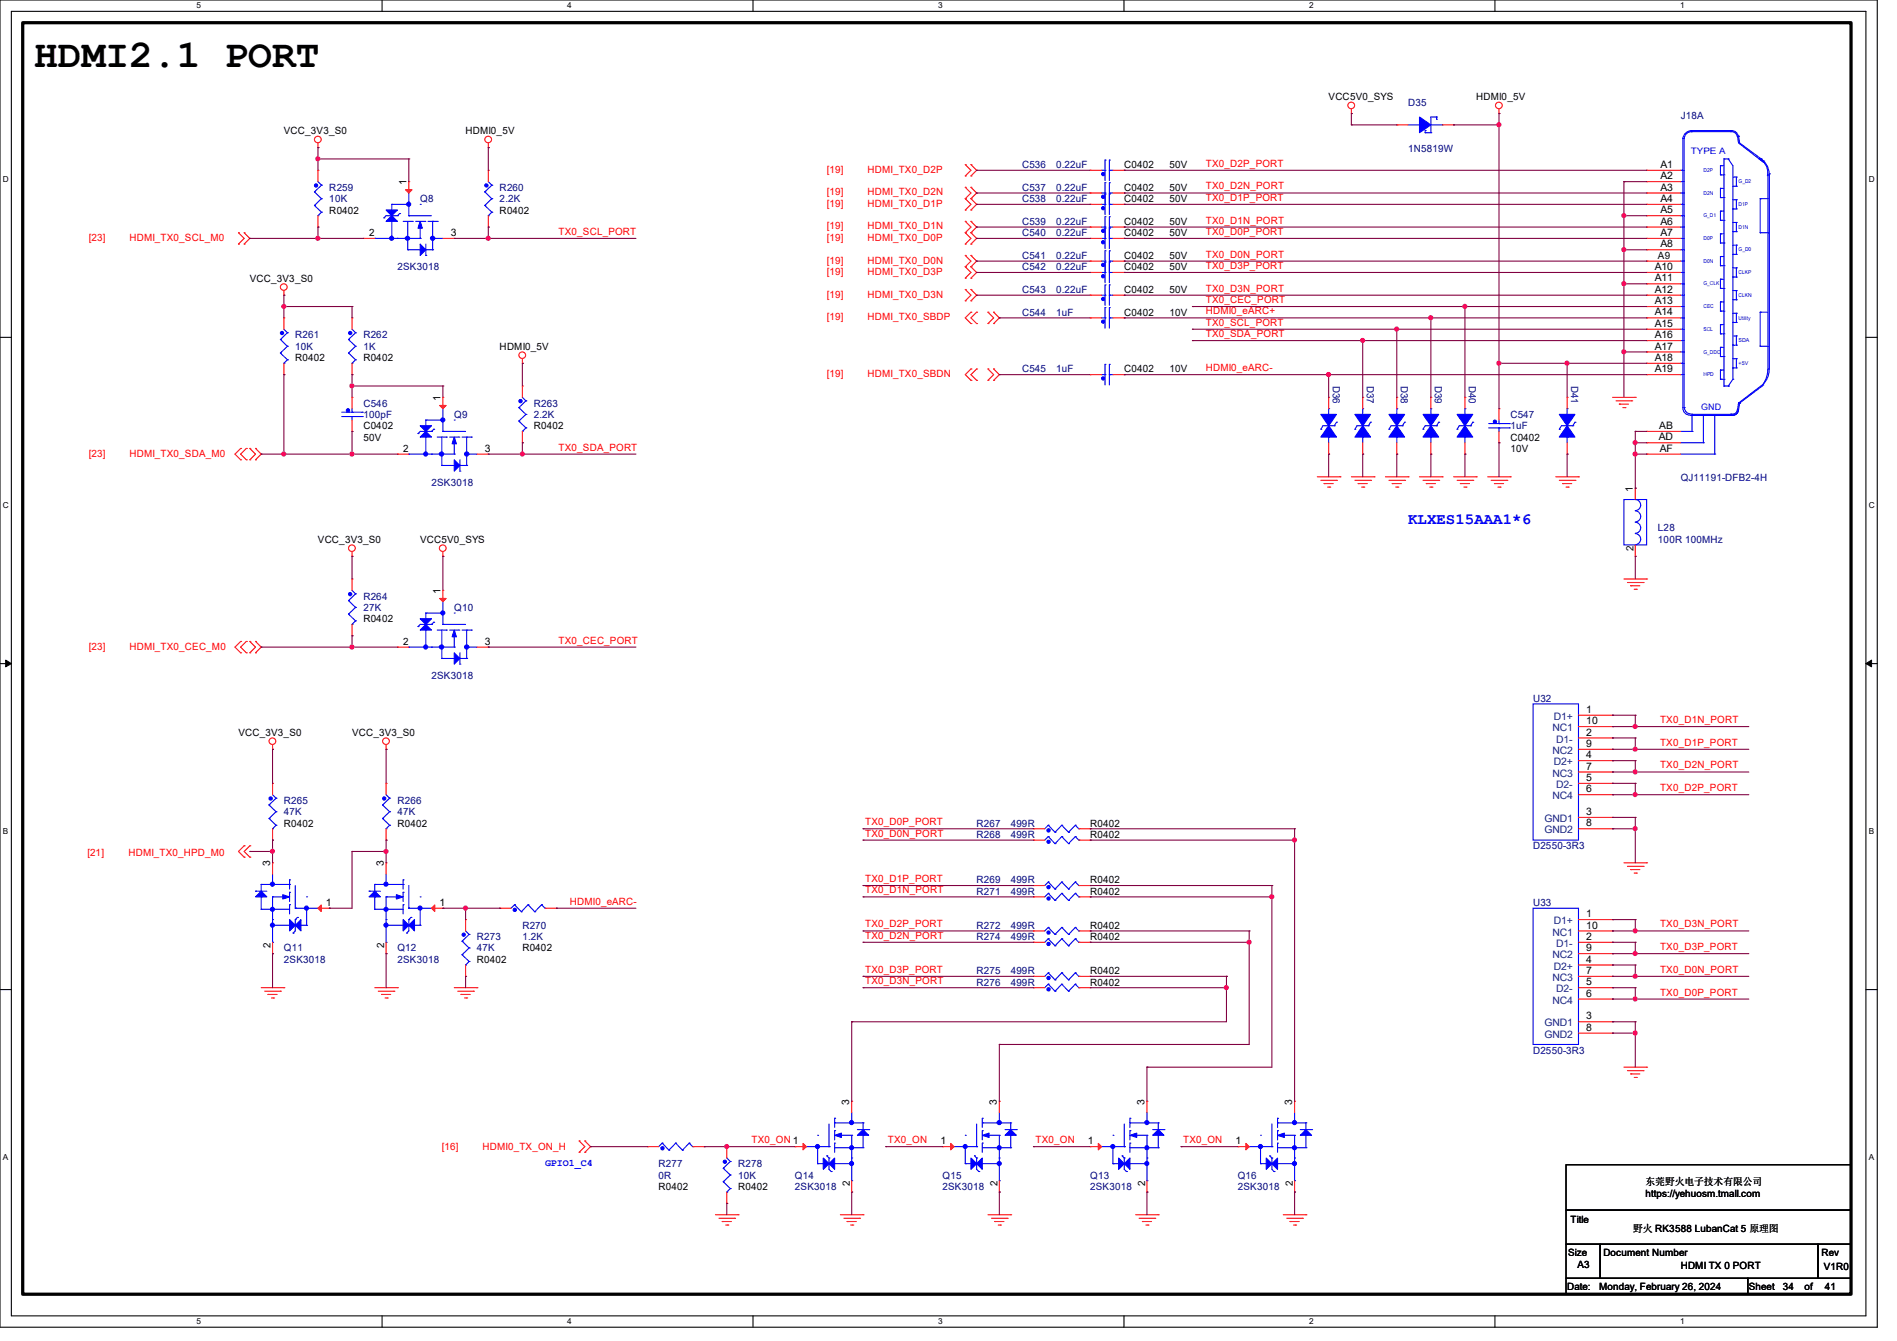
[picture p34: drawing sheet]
<svg xmlns="http://www.w3.org/2000/svg" width="297mm" height="210mm" viewBox="0 0 297 210" stroke-linecap="round" stroke-linejoin="round" font-family="sans-serif">
<defs><g id="words">
<text font-size="6.2" x="5.3" y="10.5">HDMI2.1 PORT</text>
<text font-size="2.5" fill="#00f" x="220.5" y="82">KLXES15AAA1*6</text>
<g font-size="1.6">
<text x="208" y="15.7">VCC5V0_SYS</text>
<text x="231.1" y="15.7">HDMI0_5V</text>
<text x="44.4" y="21">VCC_3V3_S0</text>
<text x="72.9" y="21">HDMI0_5V</text>
<text x="63.6" y="29" transform="rotate(-90 63.6 29)">1</text>
<text x="176" y="26.3">C0402</text>
<text x="176" y="29.9">C0402</text>
<text x="183.1" y="26.3">50V</text>
<text x="183.1" y="29.9">50V</text>
<text x="260" y="26.3">A1</text>
<text x="260" y="28.1">A2</text>
<text x="260" y="29.8">A3</text>
<text x="51.6" y="33.4">R0402</text>
<text x="78.2" y="33.4">R0402</text>
<text x="176" y="35.2">C0402</text>
<text x="176" y="31.7">C0402</text>
<text x="183.1" y="35.2">50V</text>
<text x="183.1" y="31.7">50V</text>
<text x="260" y="31.6">A4</text>
<text x="260" y="33.4">A5</text>
<text x="260" y="35.2">A6</text>
<text x="57.8" y="37">2</text>
<text x="70.6" y="37">3</text>
<text x="176" y="37">C0402</text>
<text x="176" y="40.6">C0402</text>
<text x="183.1" y="37">50V</text>
<text x="183.1" y="40.6">50V</text>
<text x="259.6" y="40.6">A9</text>
<text x="260" y="37">A7</text>
<text x="260" y="38.7">A8</text>
<text x="39.1" y="44.1">VCC_3V3_S0</text>
<text x="176" y="45.9">C0402</text>
<text x="176" y="42.3">C0402</text>
<text x="183.1" y="45.9">50V</text>
<text x="183.1" y="42.3">50V</text>
<text x="259.1" y="42.3">A10</text>
<text x="259.1" y="44.1">A11</text>
<text x="259.1" y="45.8">A12</text>
<text x="259.1" y="47.6">A13</text>
<text x="176" y="49.4">C0402</text>
<text x="183.1" y="49.4">10V</text>
<text x="259.1" y="49.4">A14</text>
<text x="259.1" y="51.2">A15</text>
<text x="259.1" y="53">A16</text>
<text x="46.2" y="56.6">R0402</text>
<text x="56.9" y="56.6">R0402</text>
<text x="78.2" y="54.8">HDMI0_5V</text>
<text x="176" y="58.3">C0402</text>
<text x="183.1" y="58.3">10V</text>
<text x="259.1" y="54.7">A17</text>
<text x="259.1" y="56.5">A18</text>
<text x="259.1" y="58.3">A19</text>
<text x="69" y="62.8" transform="rotate(-90 69 62.8)">1</text>
<text x="56.9" y="67.2">C0402</text>
<text x="56.9" y="69">50V</text>
<text x="63.1" y="70.8">2</text>
<text x="75.9" y="70.7">3</text>
<text x="83.6" y="67.2">R0402</text>
<text x="236.5" y="69">C0402</text>
<text x="236.5" y="70.8">10V</text>
<text x="259.7" y="69">AD</text>
<text x="259.8" y="67.2">AB</text>
<text x="259.9" y="70.7">AF</text>
<text x="255.7" y="77" transform="rotate(-90 255.7 77)">1</text>
<text x="49.8" y="85">VCC_3V3_S0</text>
<text x="65.8" y="85">VCC5V0_SYS</text>
<text x="255.7" y="86.2" transform="rotate(-90 255.7 86.2)">2</text>
<text x="69" y="93" transform="rotate(-90 69 93)">1</text>
<text x="56.9" y="97.4">R0402</text>
<text x="63.1" y="101">2</text>
<text x="75.9" y="101">3</text>
<text x="248.4" y="111.6">1</text>
<text x="248.4" y="113.4">10</text>
<text x="37.3" y="115.2">VCC_3V3_S0</text>
<text x="55.1" y="115.2">VCC_3V3_S0</text>
<text x="248.4" y="115.2">2</text>
<text x="248.4" y="118.7">4</text>
<text x="248.4" y="117">9</text>
<text x="248.4" y="122.3">5</text>
<text x="248.4" y="124.1">6</text>
<text x="248.4" y="120.5">7</text>
<text x="44.4" y="129.5">R0402</text>
<text x="62.2" y="129.5">R0402</text>
<text x="170.7" y="129.5">R0402</text>
<text x="170.7" y="131.2">R0402</text>
<text x="248.4" y="127.6">3</text>
<text x="248.4" y="129.4">8</text>
<text x="42.3" y="135.7" transform="rotate(-90 42.3 135.7)">3</text>
<text x="60.1" y="135.7" transform="rotate(-90 60.1 135.7)">3</text>
<text x="51" y="141.9">1</text>
<text x="68.8" y="141.9">1</text>
<text x="170.7" y="138.3">R0402</text>
<text x="170.7" y="140.1">R0402</text>
<text x="248.4" y="143.6">1</text>
<text x="42.4" y="148.5" transform="rotate(-90 42.4 148.5)">2</text>
<text x="60.2" y="148.5" transform="rotate(-90 60.2 148.5)">2</text>
<text x="81.8" y="149">R0402</text>
<text x="170.7" y="145.5">R0402</text>
<text x="170.7" y="147.2">R0402</text>
<text x="248.4" y="147.2">2</text>
<text x="248.4" y="149">9</text>
<text x="248.4" y="145.4">10</text>
<text x="74.7" y="150.8">R0402</text>
<text x="170.7" y="154.3">R0402</text>
<text x="170.7" y="152.6">R0402</text>
<text x="248.4" y="150.8">4</text>
<text x="248.4" y="154.3">5</text>
<text x="248.4" y="152.5">7</text>
<text x="248.4" y="159.6">3</text>
<text x="248.4" y="156.1">6</text>
<text x="248.4" y="161.4">8</text>
<text x="133" y="173" transform="rotate(-90 133 173)">3</text>
<text x="156.1" y="173" transform="rotate(-90 156.1 173)">3</text>
<text x="179.2" y="173" transform="rotate(-90 179.2 173)">3</text>
<text x="202.3" y="173" transform="rotate(-90 202.3 173)">3</text>
<text x="147.2" y="179.2">1</text>
<text x="170.3" y="179.2">1</text>
<text x="193.5" y="179.2">1</text>
<text x="133.1" y="185.8" transform="rotate(-90 133.1 185.8)">2</text>
<text x="156.2" y="185.8" transform="rotate(-90 156.2 185.8)">2</text>
<text x="179.3" y="185.8" transform="rotate(-90 179.3 185.8)">2</text>
<text x="202.4" y="185.8" transform="rotate(-90 202.4 185.8)">2</text>
<text x="257.6" y="185.6">东莞野火电子技术有限公司</text>
<text x="103.1" y="186.3">R0402</text>
<text x="115.6" y="186.3">R0402</text>
<text x="245.9" y="191.5">Title</text>
<text x="257.6" y="187.4">https://yehuosm.tmall.com</text>
<text x="245.5" y="196.7">Size</text>
<text x="251" y="196.7">Document Number</text>
<text x="255.7" y="192.9">野火 RK3588 LubanCat 5 原理图</text>
<text x="285.2" y="196.7">Rev</text>
<text x="245.4" y="202">Date:</text>
<text x="247" y="198.6">A3</text>
<text x="250.4" y="202">Monday, February 26, 2024</text>
<text x="263.1" y="198.8">HDMI TX 0 PORT</text>
<text x="273.8" y="202">Sheet</text>
<text x="279.1" y="202">34</text>
<text x="282.5" y="202">of</text>
<text x="285.5" y="199">V1R0</text>
<text x="285.7" y="202">41</text>
</g>
<g font-size="1.6" fill="#000080">
<text x="220.5" y="16.6">D35</text>
<text x="220.5" y="23.8">1N5819W</text>
<text x="263.1" y="18.7">J18A</text>
<text x="51.6" y="29.9">R259</text>
<text x="78.2" y="29.9">R260</text>
<text x="160" y="26.3">C536</text>
<text x="160" y="29.9">C537</text>
<text x="165.4" y="26.3">0.22uF</text>
<text x="165.4" y="29.9">0.22uF</text>
<text x="51.6" y="31.7">10K</text>
<text x="65.8" y="31.7">Q8</text>
<text x="78.2" y="31.7">2.2K</text>
<text x="160" y="35.2">C539</text>
<text x="160" y="31.7">C538</text>
<text x="165.4" y="35.2">0.22uF</text>
<text x="165.4" y="31.7">0.22uF</text>
<text x="160" y="37">C540</text>
<text x="160" y="40.6">C541</text>
<text x="165.4" y="37">0.22uF</text>
<text x="165.4" y="40.6">0.22uF</text>
<text x="62.2" y="42.3">2SK3018</text>
<text x="160" y="45.9">C543</text>
<text x="160" y="42.3">C542</text>
<text x="165.4" y="45.9">0.22uF</text>
<text x="165.4" y="42.3">0.22uF</text>
<text x="46.2" y="53">R261</text>
<text x="56.9" y="53">R262</text>
<text x="160" y="49.4">C544</text>
<text x="165.4" y="49.4">1uF</text>
<text x="46.2" y="54.8">10K</text>
<text x="56.9" y="54.8">1K</text>
<text x="160" y="58.3">C545</text>
<text x="165.4" y="58.3">1uF</text>
<text x="56.9" y="63.7">C546</text>
<text x="56.9" y="65.4">100pF</text>
<text x="71.1" y="65.4">Q9</text>
<text x="83.6" y="63.7">R263</text>
<text x="83.6" y="65.4">2.2K</text>
<text x="208.7" y="60.5" transform="rotate(90 208.7 60.5)">D36</text>
<text x="214" y="60.5" transform="rotate(90 214 60.5)">D37</text>
<text x="219.3" y="60.5" transform="rotate(90 219.3 60.5)">D38</text>
<text x="224.7" y="60.5" transform="rotate(90 224.7 60.5)">D39</text>
<text x="230" y="60.5" transform="rotate(90 230 60.5)">D40</text>
<text x="236.5" y="65.4">C547</text>
<text x="246" y="60.5" transform="rotate(90 246 60.5)">D41</text>
<text x="236.5" y="67.2">1uF</text>
<text x="67.6" y="76.1">2SK3018</text>
<text x="263.1" y="75.4">QJ11191-DFB2-4H</text>
<text x="259.6" y="83.2">L28</text>
<text x="259.6" y="85">100R 100MHz</text>
<text x="56.9" y="93.9">R264</text>
<text x="56.9" y="95.7">27K</text>
<text x="71.1" y="95.7">Q10</text>
<text x="67.6" y="106.3">2SK3018</text>
<text x="240" y="109.9">U32</text>
<text x="44.4" y="125.9">R265</text>
<text x="62.2" y="125.9">R266</text>
<text x="44.4" y="127.7">47K</text>
<text x="62.2" y="127.7">47K</text>
<text x="152.9" y="129.5">R267</text>
<text x="152.9" y="131.2">R268</text>
<text x="158.2" y="129.5">499R</text>
<text x="158.2" y="131.2">499R</text>
<text x="240" y="133">D2550-3R3</text>
<text x="152.9" y="138.3">R269</text>
<text x="152.9" y="140.1">R271</text>
<text x="158.2" y="138.3">499R</text>
<text x="158.2" y="140.1">499R</text>
<text x="240" y="141.9">U33</text>
<text x="44.4" y="149">Q11</text>
<text x="62.2" y="149">Q12</text>
<text x="74.7" y="147.2">R273</text>
<text x="74.7" y="149">47K</text>
<text x="81.8" y="145.5">R270</text>
<text x="81.8" y="147.2">1.2K</text>
<text x="152.9" y="145.5">R272</text>
<text x="152.9" y="147.2">R274</text>
<text x="158.2" y="145.5">499R</text>
<text x="158.2" y="147.2">499R</text>
<text x="44.4" y="150.8">2SK3018</text>
<text x="62.2" y="150.8">2SK3018</text>
<text x="152.9" y="154.3">R276</text>
<text x="152.9" y="152.6">R275</text>
<text x="158.2" y="154.3">499R</text>
<text x="158.2" y="152.6">499R</text>
<text x="240" y="165">D2550-3R3</text>
<text x="103.1" y="182.8">R277</text>
<text x="103.1" y="184.6">0R</text>
<text x="115.6" y="182.8">R278</text>
<text x="115.6" y="184.6">10K</text>
<text x="124.5" y="184.6">Q14</text>
<text x="147.6" y="184.6">Q15</text>
<text x="170.7" y="184.6">Q13</text>
<text x="193.8" y="184.6">Q16</text>
<text x="124.5" y="186.3">2SK3018</text>
<text x="147.6" y="186.3">2SK3018</text>
<text x="170.7" y="186.3">2SK3018</text>
<text x="193.8" y="186.3">2SK3018</text>
</g>
<g font-size="1.6" fill="#f00">
<text x="129.5" y="27.1">[19]</text>
<text x="135.8" y="27.1">HDMI_TX0_D2P</text>
<text x="188.8" y="26.1">TX0_D2P_PORT</text>
<text x="188.8" y="29.7">TX0_D2N_PORT</text>
<text x="129.5" y="30.6">[19]</text>
<text x="129.5" y="32.4">[19]</text>
<text x="129.5" y="35.9">[19]</text>
<text x="135.8" y="30.6">HDMI_TX0_D2N</text>
<text x="135.8" y="32.4">HDMI_TX0_D1P</text>
<text x="135.8" y="35.9">HDMI_TX0_D1N</text>
<text x="188.8" y="31.5">TX0_D1P_PORT</text>
<text x="188.8" y="35">TX0_D1N_PORT</text>
<text x="13.9" y="37.7">[23]</text>
<text x="20.3" y="37.7">HDMI_TX0_SCL_M0</text>
<text x="87.5" y="36.8">TX0_SCL_PORT</text>
<text x="129.5" y="37.7">[19]</text>
<text x="129.5" y="41.3">[19]</text>
<text x="135.8" y="37.7">HDMI_TX0_D0P</text>
<text x="135.8" y="41.3">HDMI_TX0_D0N</text>
<text x="188.8" y="36.8">TX0_D0P_PORT</text>
<text x="188.8" y="40.3">TX0_D0N_PORT</text>
<text x="129.5" y="43.1">[19]</text>
<text x="129.5" y="46.6">[19]</text>
<text x="135.8" y="43.1">HDMI_TX0_D3P</text>
<text x="135.8" y="46.6">HDMI_TX0_D3N</text>
<text x="188.8" y="42.1">TX0_D3P_PORT</text>
<text x="188.8" y="45.7">TX0_D3N_PORT</text>
<text x="188.8" y="47.5">TX0_CEC_PORT</text>
<text x="129.5" y="50.2">[19]</text>
<text x="135.8" y="50.2">HDMI_TX0_SBDP</text>
<text x="188.8" y="49.2">HDMI0_eARC+</text>
<text x="188.8" y="51">TX0_SCL_PORT</text>
<text x="188.8" y="52.8">TX0_SDA_PORT</text>
<text x="129.5" y="59.1">[19]</text>
<text x="135.8" y="59.1">HDMI_TX0_SBDN</text>
<text x="188.8" y="58.1">HDMI0_eARC-</text>
<text x="13.9" y="71.5">[23]</text>
<text x="20.3" y="71.5">HDMI_TX0_SDA_M0</text>
<text x="87.5" y="70.6">TX0_SDA_PORT</text>
<text x="13.9" y="101.7">[23]</text>
<text x="20.3" y="101.7">HDMI_TX0_CEC_M0</text>
<text x="87.5" y="100.8">TX0_CEC_PORT</text>
<text x="259.9" y="113.2">TX0_D1N_PORT</text>
<text x="259.9" y="116.8">TX0_D1P_PORT</text>
<text x="259.9" y="120.4">TX0_D2N_PORT</text>
<text x="259.9" y="123.9">TX0_D2P_PORT</text>
<text x="135.5" y="129.2">TX0_D0P_PORT</text>
<text x="135.5" y="131">TX0_D0N_PORT</text>
<text x="13.7" y="134.1">[21]</text>
<text x="20.1" y="134.1">HDMI_TX0_HPD_M0</text>
<text x="89.2" y="141.7">HDMI0_eARC-</text>
<text x="135.5" y="138.1">TX0_D1P_PORT</text>
<text x="135.5" y="139.9">TX0_D1N_PORT</text>
<text x="135.5" y="145.2">TX0_D2P_PORT</text>
<text x="135.5" y="147">TX0_D2N_PORT</text>
<text x="259.9" y="145.2">TX0_D3N_PORT</text>
<text x="259.9" y="148.8">TX0_D3P_PORT</text>
<text x="135.5" y="152.4">TX0_D3P_PORT</text>
<text x="135.5" y="154.1">TX0_D3N_PORT</text>
<text x="259.9" y="152.4">TX0_D0N_PORT</text>
<text x="259.9" y="155.9">TX0_D0P_PORT</text>
<text x="117.7" y="179">TX0_ON 1</text>
<text x="139" y="179">TX0_ON</text>
<text x="162.1" y="179">TX0_ON</text>
<text x="185.2" y="179">TX0_ON</text>
<text x="69.2" y="180.1">[16]</text>
<text x="75.6" y="180.1">HDMI0_TX_ON_H</text>
</g>
<g font-size="1.6" fill="#004080">
<text x="243.3" y="112.7">D1+</text>
<text x="243.1" y="118.1">NC2</text>
<text x="243.1" y="114.5">NC1</text>
<text x="243.3" y="119.8">D2+</text>
<text x="243.7" y="116.3">D1-</text>
<text x="243.1" y="125.2">NC4</text>
<text x="243.1" y="121.6">NC3</text>
<text x="243.7" y="123.4">D2-</text>
<text x="241.8" y="128.7">GND1</text>
<text x="241.8" y="130.5">GND2</text>
<text x="243.1" y="146.5">NC1</text>
<text x="243.3" y="144.7">D1+</text>
<text x="243.7" y="148.3">D1-</text>
<text x="243.1" y="153.6">NC3</text>
<text x="243.1" y="150.1">NC2</text>
<text x="243.3" y="151.9">D2+</text>
<text x="243.7" y="155.4">D2-</text>
<text x="241.8" y="160.7">GND1</text>
<text x="243.1" y="157.2">NC4</text>
<text x="241.8" y="162.5">GND2</text>
</g>
<text font-size="1.6" fill="#00f" x="85.3" y="182.6">GPIO1_C4</text>
<g font-size="1.4" fill="#00f">
<text x="264.8" y="24.1">TYPE A</text>
<text x="266.4" y="64.3">GND</text>
</g>
<g font-size="1.3">
<text x="30.8" y="1.3">5</text>
<text x="88.8" y="1.3">4</text>
<text x="146.9" y="1.3">3</text>
<text x="205" y="1.3">2</text>
<text x="263.1" y="1.3">1</text>
<text x=".5" y="28.4">D</text>
<text x="292.6" y="28.4">D</text>
<text x=".5" y="79.5">C</text>
<text x="292.6" y="79.5">C</text>
<text x=".5" y="130.6">B</text>
<text x="292.6" y="130.6">B</text>
<text x=".5" y="181.7">A</text>
<text x="292.6" y="181.7">A</text>
<text x="30.8" y="207.4">5</text>
<text x="88.8" y="207.4">4</text>
<text x="146.9" y="207.4">3</text>
<text x="205" y="207.4">2</text>
<text x="263.1" y="207.4">1</text>
</g>
<g font-size=".8" fill="#00f">
<text x="266.7" y="26.9">D2P</text>
<text x="272.2" y="28.7">G_D2</text>
<text x="266.7" y="34">G_D1</text>
<text x="266.7" y="30.5">D2N</text>
<text x="272.2" y="35.8">D1N</text>
<text x="272.2" y="32.3">D1P</text>
<text x="266.7" y="37.6">D0P</text>
<text x="266.7" y="41.1">D0N</text>
<text x="272.2" y="39.4">G_D0</text>
<text x="266.7" y="44.7">G_CLK</text>
<text x="272.2" y="46.5">CLKN</text>
<text x="272.2" y="42.9">CLKP</text>
<text x="266.7" y="48.3">CEC</text>
<text x="266.7" y="51.8">SCL</text>
<text x="272.2" y="53.6">SDA</text>
<text x="272.2" y="50">Utility</text>
<text x="266.7" y="55.4">G_DDC</text>
<text x="266.7" y="58.9">HPD</text>
<text x="272.2" y="57.1">+5V</text>
</g>
</g></defs>
<path d="M0 0h293.9v207.9h-293.9zM1.8 1.8h290.3v204.3h-290.3z" fill="none" stroke="#000" stroke-width=".17"/>
<g fill="#fff">
<path d="M30.8 .2h.7v1.4h-.7z"/>
<path d="M30.8 206.2h.7v1.4h-.7z"/>
</g>
<path d="M59.8 0v1.8M59.8 206.1v1.8" fill="none" stroke="#000" stroke-width=".17"/>
<g fill="#fff">
<path d="M88.8 .2h.7v1.4h-.7z"/>
<path d="M88.8 206.2h.7v1.4h-.7z"/>
</g>
<path d="M117.9 0v1.8M117.9 206.1v1.8" fill="none" stroke="#000" stroke-width=".17"/>
<g fill="#fff">
<path d="M146.9 .2h.7v1.4h-.7z"/>
<path d="M146.9 206.2h.7v1.4h-.7z"/>
</g>
<path d="M176 0v1.8M176 206.1v1.8" fill="none" stroke="#000" stroke-width=".17"/>
<g fill="#fff">
<path d="M205 .2h.7v1.4h-.7z"/>
<path d="M205 206.2h.7v1.4h-.7z"/>
</g>
<path d="M234.1 0v1.8M234.1 206.1v1.8" fill="none" stroke="#000" stroke-width=".17"/>
<g fill="#fff">
<path d="M263.1 .2h.6v1.4h-.6z"/>
<path d="M263.1 206.2h.6v1.4h-.6z"/>
<path d="M.5 27.3h.9v1.4h-.9z"/>
<path d="M292.6 27.3h.9v1.4h-.9z"/>
<path d="M.5 78.4h.9v1.4h-.9z"/>
<path d="M292.6 78.4h.9v1.4h-.9z"/>
</g>
<path d="M0 52.8h1.8M292.1 52.8h1.8" fill="none" stroke="#000" stroke-width=".17"/>
<g fill="#fff">
<path d="M.5 129.5h.8v1.4h-.8z"/>
<path d="M292.6 129.5h.8v1.4h-.8z"/>
</g>
<path d="M0 103.9h1.8M292.1 103.9h1.8" fill="none" stroke="#000" stroke-width=".17"/>
<path d="M.9 103.4l.9 .5-.9 .5zM292.1 103.9l.9-.5v1z" fill="#000" stroke="#000" stroke-width=".16"/>
<g fill="#fff">
<path d="M.5 180.5h.8v1.4h-.8z"/>
<path d="M292.6 180.5h.8v1.4h-.8z"/>
</g>
<path d="M0 155h1.8M292.1 155h1.8M245.2 182.4h44.6v7.1h-44.6zM245.2 189.5h44.6v5.4h-44.6zM245.2 194.9h5.3v5.3h-5.3zM250.5 194.9h34.1v5.3h-34.1zM284.6 194.9h5.2v5.3h-5.2zM245.2 200.2h28.4v2.5h-28.4zM273.6 200.2h16.2v2.5h-16.2z" fill="none" stroke="#000" stroke-width=".17"/>
<path d="M3.6 3.6h286.2v199.1h-286.2z" fill="none" stroke="#000" stroke-width=".51"/>
<g fill="none" stroke="#f00" stroke-width=".17">
<path d="M211.6 17.8h.1M211.6 17.1v.7M218.7 19.6h.1M218.7 19.6h1.8M225.8 19.6h1.8M227.6 19.6h.1M234.7 17.8h.1M234.7 17.1v.7M37.3 36.4h.1M37.3 38.2h.1M37.3 36.4l.9 .9-.9 .9M38.2 38.2h.1"/>
<path d="M38.2 36.4h.1M38.2 36.4l.9 .9-.9 .9M49.8 23.1h.1M49.8 26.7h.1M49.8 35.6h.1M49.8 22.4v.7M49.8 26.7v1.7M49.8 33.8v1.8M56.9 37.3h.1M56.9 37.3h1.8M64 28.4h.1M64 28.4v1.8"/>
<path d="M69.3 37.3h1.8M71.1 37.3h.1M76.5 23.1h.1M76.5 26.7h.1M76.5 35.6h.1M76.5 22.4v.7M76.5 26.7v1.7M76.5 33.8v1.8M151.1 25.8h.1M151.1 27.6h.1M151.1 29.3h.1M151.1 31.1h.1"/>
<path d="M151.1 32.9h.1M151.1 34.7h.1M151.1 36.4h.1M151.1 38.2h.1M151.1 25.8l.9 .9-.9 .9M151.1 29.3l.9 .9-.9 .9M151.1 31.1l.9 .9-.9 .9M151.1 34.7l.9 .9-.9 .8M151.1 36.4l.9 .9-.9 .9M152 27.6h.1M152 25.8h.1M152 31.1h.1"/>
<path d="M152 29.3h.1M152 32.9h.1M152 36.4h.1M152 34.7h.1M152 38.2h.1M152 25.8l.9 .9-.9 .9M152 29.3l.9 .9-.9 .9M152 31.1l.9 .9-.9 .9M152 34.7l.9 .9-.9 .8M152 36.4l.9 .9-.9 .9M170.7 35.6h.1M170.7 26.7h.1"/>
<path d="M170.7 32h.1M170.7 37.3h.1M170.7 30.2h.1M170.7 35.6h1.8M170.7 26.7h1.8M170.7 30.2h1.8M170.7 32h1.8M170.7 37.3h1.8M174.2 35.6h1.8M174.2 26.7h1.8M174.2 30.2h1.8M174.2 32h1.8"/>
<path d="M174.2 37.3h1.8M176 35.6h.1M176 26.7h.1M176 32h.1M176 37.3h.1M176 30.2h.1M257.8 26.7h.1M257.8 28.4h.1M257.8 30.2h.1M257.8 32h.1M257.8 33.8h.1M257.8 35.6h.1"/>
<path d="M257.8 37.3h.1M257.8 39.1h.1M257.8 35.6h5.3M257.8 26.7h5.3M257.8 28.4h5.3M257.8 30.2h5.3M257.8 32h5.3M257.8 33.8h5.3M257.8 37.3h5.3M257.8 39.1h5.3M44.4 46.2h.1M44.4 49.8h.1"/>
<path d="M44.4 58.7h.1M44.4 45.5v.7M44.4 49.8v1.8M44.4 56.9v1.8M55.1 49.8h.1M55.1 58.7h.1M55.1 49.8v1.8M55.1 56.9v1.8M81.8 56.9h.1M81.8 56.2v.7M151.1 40h.1M151.1 41.8h.1"/>
<path d="M151.1 43.6h.1M151.1 45.3h.1M151.1 47.1h.1M151.1 40l.9 .9-.9 .9M151.1 41.8l.9 .9-.9 .9M151.1 45.3l.9 .9-.9 .9M152 41.8h.1M152 40h.1M152 43.6h.1M152 47.1h.1M152 45.3h.1M152 48.9h.1"/>
<path d="M152 50.7h.1M152 57.8h.1M152 59.6h.1M152 40l.9 .9-.9 .9M152 41.8l.9 .9-.9 .9M152 45.3l.9 .9-.9 .9M152 48.9l-.9 .9 .9 .9M152 57.8l-.9 .9 .9 .9M152.9 48.9h.1M152.9 50.7h.1M152.9 57.8h.1M152.9 59.6h.1"/>
<path d="M152.9 48.9l-.9 .9 .9 .9M152.9 57.8l-.9 .9 .9 .9M154.7 48.9h.1M154.7 50.7h.1M154.7 57.8h.1M154.7 59.6h.1M154.7 48.9l.9 .9-.9 .9M154.7 57.8l.9 .9-.9 .9M155.6 50.7h.1M155.6 48.9h.1M155.6 59.6h.1M155.6 57.8h.1"/>
<path d="M155.6 48.9l.9 .9-.9 .9M155.6 57.8l.9 .9-.9 .9M170.7 46.2h.1M170.7 42.7h.1M170.7 49.8h.1M170.7 58.7h.1M170.7 40.9h.1M170.7 46.2h1.8M170.7 42.7h1.8M170.7 40.9h1.8M170.7 49.8h1.8M170.7 58.7h1.8"/>
<path d="M174.2 46.2h1.8M174.2 42.7h1.8M174.2 40.9h1.8M174.2 49.8h1.8M174.2 58.7h1.8M176 46.2h.1M176 42.7h.1M176 49.8h.1M176 58.7h.1M176 40.9h.1M257.8 40.9h.1M257.8 42.7h.1"/>
<path d="M257.8 44.4h.1M257.8 46.2h.1M257.8 48h.1M257.8 49.8h.1M257.8 51.6h.1M257.8 53.3h.1M257.8 55.1h.1M257.8 56.9h.1M257.8 58.7h.1M257.8 46.2h5.3M257.8 42.7h5.3M257.8 40.9h5.3"/>
<path d="M257.8 44.4h5.3M257.8 48h5.3M257.8 49.8h5.3M257.8 51.6h5.3M257.8 53.3h5.3M257.8 55.1h5.3M257.8 56.9h5.3M257.8 58.7h5.3M37.7 72h.1M37.7 70.2h.1M37.7 70.2l-.9 .9 .9 .9M38.6 70.2h.1"/>
<path d="M38.6 72h.1M38.6 70.2l-.9 .9 .9 .9M39.1 70.2h.1M39.1 72h.1M39.1 70.2l.9 .9-.9 .9M40 72h.1M40 70.2h.1M40 70.2l.9 .9-.9 .9M55.1 62.2h.1M55.1 67.6h.1M55.1 62.2v1.8M55.1 65.8v1.8"/>
<path d="M62.2 71.1h.1M62.2 71.1h1.8M69.3 62.2h.1M69.3 62.2v1.8M74.7 71.1h1.8M76.5 71.1h.1M81.8 60.5h.1M81.8 69.3h.1M81.8 60.5v1.7M81.8 67.6v1.7M206.2 74.7h3.6M206.8 75.2h2.5"/>
<path d="M207.3 75.7h.1M207.3 75.7h1.4M207.9 76.3h.3M208 71.1h.1M208 62.2h.1M208 62.2v1.8M208 69.3v1.8M208.2 76.3h.1M209.3 75.2h.1M209.8 74.7h.1M211.6 74.7h3.5M212.1 75.2h2.5"/>
<path d="M212.6 75.7h.1M212.6 75.7h1.5M213.2 76.3h.3M213.4 71.1h.1M213.4 62.2h.1M213.4 62.2v1.8M213.4 69.3v1.8M213.5 76.3h.1M214.6 75.2h.1M215.1 74.7h.1M216.9 74.7h3.6M217.5 75.2h2.4"/>
<path d="M218 75.7h.1M218 75.7h1.4M218.5 76.3h.4M218.7 71.1h.1M218.7 62.2h.1M218.7 62.2v1.8M218.7 69.3v1.8M218.9 76.3h.1M219.9 75.2h.1M220.5 74.7h.1M222.2 74.7h3.6M222.8 75.2h2.5"/>
<path d="M223.3 75.7h.1M223.3 75.7h1.4M223.9 76.3h.3M224 71.1h.1M224 62.2h.1M224 62.2v1.8M224 69.3v1.8M224.2 76.3h.1M225.3 75.2h.1M225.8 74.7h.1M227.6 74.7h3.5M228.1 75.2h2.5"/>
<path d="M228.6 75.7h.1M228.6 75.7h1.5M229.2 76.3h.3M229.4 71.1h.1M229.4 62.2h.1M229.4 62.2v1.8M229.4 69.3v1.8M229.5 76.3h.1M230.6 75.2h.1M231.1 74.7h.1M232.9 74.7h3.6M233.5 75.2h2.4"/>
<path d="M234 75.7h.1M234 75.7h1.4M234.5 76.3h.4M234.7 64h.1M234.7 69.3h.1M234.7 64v1.8M234.7 67.6v1.7M234.9 76.3h.1M235.9 75.2h.1M236.5 74.7h.1M243.6 74.7h3.5M244.1 75.2h2.5"/>
<path d="M244.6 75.7h.1M244.6 75.7h1.5M245.2 76.3h.3M245.4 71.1h.1M245.4 62.2h.1M245.4 62.2v1.8M245.4 69.3v1.8M245.5 76.3h.1M246.6 75.2h.1M247.1 74.7h.1M252.5 62.2h3.5M253 62.8h2.5"/>
<path d="M253.5 63.3h.1M253.5 63.3h1.5M254.1 63.8h.3M254.4 63.8h.1M255.5 62.8h.1M256 62.2h.1M256 76.5h.1M256 76.5v1.7M257.8 67.6h.1M257.8 69.3h.1M257.8 71.1h.1M257.8 67.6h5.3"/>
<path d="M257.8 69.3h5.3M257.8 71.1h5.3M55.1 87.1h.1M55.1 90.7h.1M55.1 99.6h.1M55.1 86.4v.7M55.1 90.7v1.8M55.1 97.8v1.8M69.3 87.1h.1M69.3 92.5h.1M69.3 86.4v.7M69.3 92.5v1.7"/>
<path d="M254.3 90.7h3.5M254.8 91.2h2.5M255.3 91.7h.1M255.3 91.7h1.5M255.9 92.3h.3M256 87.1h.1M256 85.3v1.8M256.2 92.3h.1M257.3 91.2h.1M257.8 90.7h.1M37.7 102.2h.1M37.7 100.5h.1"/>
<path d="M37.7 100.5l-.9 .8 .9 .9M38.6 100.5h.1M38.6 102.2h.1M38.6 100.5l-.9 .8 .9 .9M39.1 100.5h.1M39.1 102.2h.1M39.1 100.5l.9 .8-.9 .9M40 102.2h.1M40 100.5h.1M40 100.5l.9 .8-.9 .9M42.7 117.3h.1M42.7 116.6v.7"/>
<path d="M60.5 117.3h.1M60.5 116.6v.7M62.2 101.3h.1M62.2 101.3h1.8M74.7 101.3h1.8M76.5 101.3h.1M247.1 112h5.4M247.1 115.6h5.4M247.1 119.1h5.4M247.1 117.3h5.4M247.1 113.8h5.4M252.5 112h.1"/>
<path d="M252.5 115.6h.1M252.5 119.1h.1M252.5 117.3h.1M252.5 113.8h.1M38.2 132.5h.1M38.2 134.2h.1M38.2 132.5l-.9 .8 .9 .9M39.1 132.5h.1M39.1 134.2h.1M39.1 132.5l-.9 .8 .9 .9M42.7 135.1h.1M42.7 122.7h.1"/>
<path d="M42.7 131.6h.1M42.7 122.7v1.8M42.7 129.8v1.8M42.7 135.1v1.8M60.5 122.7h.1M60.5 131.6h.1M60.5 135.1h.1M60.5 122.7v1.8M60.5 129.8v1.8M60.5 135.1v1.8M161.8 138.7h.1M161.8 129.8h.1"/>
<path d="M161.8 131.6h.1M161.8 129.8h1.8M161.8 138.7h1.8M161.8 131.6h1.8M168.9 129.8h1.8M168.9 138.7h1.8M168.9 131.6h1.8M170.7 138.7h.1M170.7 129.8h.1M170.7 131.6h.1M247.1 128h5.4M247.1 122.7h5.4"/>
<path d="M247.1 124.5h5.4M247.1 120.9h5.4M247.1 129.8h5.4M252.5 128h.1M252.5 122.7h.1M252.5 124.5h.1M252.5 120.9h.1M252.5 129.8h.1M254.3 135.1h3.5M254.8 135.7h2.5M255.3 136.2h.1M255.3 136.2h1.5"/>
<path d="M255.9 136.7h.3M256.2 136.7h.1M257.3 135.7h.1M257.8 135.1h.1M40.9 154.7h3.5M41.4 155.2h2.5M42 155.7h.1M42 155.7h1.4M42.5 156.3h.3M42.7 149.4h.1M42.7 147.6v1.8M42.8 156.3h.1"/>
<path d="M43.9 155.2h.1M44.4 154.7h.1M49.8 142.2h1.8M51.6 142.2h.1M58.7 154.7h3.5M59.2 155.2h2.5M59.7 155.7h.1M59.7 155.7h1.5M60.3 156.3h.3M60.5 149.4h.1M60.5 147.6v1.8M60.6 156.3h.1"/>
<path d="M61.7 155.2h.1M62.2 154.7h.1M67.6 142.2h1.7M69.3 142.2h.1M71.1 154.7h3.6M71.7 155.2h2.4M72.2 155.7h.1M72.2 155.7h1.4M72.7 156.3h.4M72.9 144h.1M72.9 152.9h.1M72.9 144v1.8"/>
<path d="M72.9 151.1v1.8M73.1 156.3h.1M74.1 155.2h.1M74.7 154.7h.1M78.2 142.2h.1M78.2 142.2h1.8M85.3 142.2h1.8M87.1 142.2h.1M161.8 154.7h.1M161.8 145.8h.1M161.8 147.6h.1M161.8 152.9h.1"/>
<path d="M161.8 140.5h.1M161.8 154.7h1.8M161.8 145.8h1.8M161.8 147.6h1.8M161.8 152.9h1.8M161.8 140.5h1.8M168.9 154.7h1.8M168.9 145.8h1.8M168.9 147.6h1.8M168.9 152.9h1.8M168.9 140.5h1.8M170.7 154.7h.1"/>
<path d="M170.7 145.8h.1M170.7 147.6h.1M170.7 152.9h.1M170.7 140.5h.1M247.1 154.7h5.4M247.1 145.8h5.4M247.1 144h5.4M247.1 147.6h5.4M247.1 151.1h5.4M247.1 156.5h5.4M247.1 152.9h5.4M247.1 149.4h5.4"/>
<path d="M252.5 144h.1M252.5 147.6h.1M252.5 151.1h.1M252.5 154.7h.1M252.5 156.5h.1M252.5 152.9h.1M252.5 149.4h.1M252.5 145.8h.1M90.7 178.7h.1M90.7 178.7l.9 .9-.9 .9M91.6 178.7h.1M91.6 178.7l.9 .9-.9 .9"/>
<path d="M101.3 179.6h.1M101.3 179.6h1.8M108.5 179.6h1.7M110.2 179.6h.1M113.8 179.6h.1M113.8 179.6v1.8M124.5 179.6h.1M124.5 179.6h1.7M133.3 172.5h.1M133.3 172.5v1.7M147.6 179.6h.1M147.6 179.6h1.8"/>
<path d="M156.5 172.5h.1M156.5 172.5v1.7M170.7 179.6h.1M170.7 179.6h1.8M179.6 172.5h.1M179.6 172.5v1.7M193.8 179.6h.1M193.8 179.6h1.8M202.7 172.5h.1M202.7 172.5v1.7M247.1 160h5.4M247.1 161.8h5.4"/>
<path d="M252.5 160h.1M252.5 161.8h.1M254.3 167.1h3.5M254.8 167.7h2.5M255.3 168.2h.1M255.3 168.2h1.5M255.9 168.7h.3M256.2 168.7h.1M257.3 167.7h.1M257.8 167.1h.1M90.7 180.5h.1M91.6 180.5h.1"/>
<path d="M112 190.2h3.6M112.6 190.8h2.4M113.1 191.3h.1M113.1 191.3h1.4M113.6 191.9h.4M113.8 188.5h.1M113.8 186.7v1.8M114 191.9h.1M115 190.8h.1M115.6 190.2h.1M131.6 190.2h3.5M132.1 190.8h2.5"/>
<path d="M132.6 191.3h.1M132.6 191.3h1.5M133.2 191.9h.3M133.3 186.7h.1M133.3 184.9v1.8M133.5 191.9h.1M134.6 190.8h.1M135.1 190.2h.1M154.7 190.2h3.5M155.2 190.8h2.5M155.7 191.3h.1M155.7 191.3h1.5"/>
<path d="M156.3 191.9h.3M156.5 186.7h.1M156.5 184.9v1.8M156.6 191.9h.1M157.7 190.8h.1M158.2 190.2h.1M177.8 190.2h3.6M178.4 190.8h2.4M178.9 191.3h.1M178.9 191.3h1.4M179.4 191.9h.3M179.6 186.7h.1"/>
<path d="M179.6 184.9v1.8M179.7 191.9h.1M180.8 190.8h.1M181.4 190.2h.1M200.9 190.2h3.6M201.5 190.8h2.4M202 191.3h.1M202 191.3h1.4M202.5 191.9h.4M202.7 186.7h.1M202.7 184.9v1.8M202.9 191.9h.1"/>
<path d="M203.9 190.8h.1M204.5 190.2h.1"/>
<circle cx="211.6" cy="16.5" r=".52"/>
<circle cx="234.7" cy="16.5" r=".52"/>
<circle cx="49.8" cy="21.8" r=".52"/>
<circle cx="76.4" cy="21.8" r=".52"/>
<circle cx="44.4" cy="45" r=".52"/>
<circle cx="81.8" cy="55.6" r=".52"/>
<circle cx="55.1" cy="85.9" r=".52"/>
<circle cx="69.3" cy="85.9" r=".52"/>
<circle cx="42.7" cy="116.1" r=".52"/>
<circle cx="60.4" cy="116.1" r=".52"/>
</g>
<g fill="none" stroke="#00f" stroke-width=".17">
<path d="M220.5 19.6h1.7M222.2 19.6h.1M224 19.6h1.8M224.9 18.3h.1M224.9 18.7h.1M224.9 18.3h-.9v2.5M224.9 18.3v.4M225.8 19.6h.1M49.2 30.1h.1M49.2 32.2h.1M49.2 30.1l1.1 1M49.2 32.2l1.1 1"/>
<path d="M49.8 33.8h.1M49.8 28.4l.5 .6M50.3 29h.1M50.3 31.1h.1M50.3 33.2h.1M50.3 29l-1.1 1.1M50.3 31.1l-1.1 1.1M50.3 33.2l-.5 .6M58.7 37.3h.1M58.7 37.3h7.1M60.1 34.1h.1M61.3 37.3h.1"/>
<path d="M61.3 32h.1M61.3 32h2.7M61.3 32v5.3M62.2 37.3h.1M62.2 33.8h.1M62.2 33.8h-1.7l-.4 .3M62.6 33.4h.1M62.6 33.4l-.4 .4M63.1 34.7h1.5M63.8 39.1h.1M63.8 39.1h2M63.8 34.7v4.4"/>
<path d="M64 33.8h.1M64 32h.1M64 33.8h3.6M64 30.2v3.6M64.6 34.7h.1M65.1 34.7h1.4M65.8 32h.1M65.8 39.1h.1M65.8 37.3h.1M65.8 35.6v1.7M66.5 34.7h.1M66.7 39.1h1"/>
<path d="M66.7 38.2v1.8M67 34.7h1.5M67.7 39.1h.1M67.7 34.7h.1M67.7 37.3h.1M67.7 37.3h1.6M67.7 34.7v4.4M68.5 34.7h.1M75.9 30.1h.1M75.9 32.2h.1M75.9 30.1l1.1 1M75.9 32.2l1.1 1"/>
<path d="M76.5 33.8h.1M76.5 28.4l.5 .6M77 29h.1M77 31.1h.1M77 33.2h.1M77 29l-1.1 1.1M77 31.1l-1.1 1.1M77 33.2l-.5 .6M172.5 35.6h.5M172.5 26.7h.5M172.5 37.3h.5M172.5 30.2h.5"/>
<path d="M172.5 32h.5M173 34h.1M173 35.6h.1M173 25.1h.1M173 26.7h.1M173 30.4h.1M173 32h.1M173 35.7h.1M173 37.3h.1M173 28.6h.1M173 30.2h.1M173 39.3h.1"/>
<path d="M173 25.1v3.2M173 28.6v5M173 34v4.9M173 39.3v5M173.7 34h.1M173.7 35.6h.1M173.7 25.1h.1M173.7 26.7h.1M173.7 30.4h.1M173.7 32h.1M173.7 35.7h.1M173.7 37.3h.1"/>
<path d="M173.7 28.6h.1M173.7 30.2h.1M173.7 39.3h.1M173.7 25.1v3.2M173.7 28.6v5M173.7 34v4.9M173.7 39.3v5M173.7 35.6h.5M173.7 26.7h.5M173.7 37.3h.5M173.7 30.2h.5M173.7 32h.5"/>
<path d="M223.1 20.8h.1M223.1 20.4h.1M223.1 20.8h.9M223.1 20.4v.4M224 20.8h.1M263.1 35.6h.4M263.1 26.7h.4M263.1 39.1h.4M263.1 37.3h.4M263.1 30.2h.4M263.1 28.4h.4M263.1 33.8h.4"/>
<path d="M263.1 32h.4M263.5 26.7h.1M263.5 35.6h.1M263.5 39.1h.1M263.5 37.3h.1M263.5 30.2h.1M263.5 28.4h.1M263.5 33.8h.1M263.5 32h.1M263.5 21.7h.1M263.5 21.7v42.1a1.13 1.13 0 0 0 1.2 1.2M264.8 20.6h.1"/>
<path d="M264.8 20.4h.1M264.8 20.5a1.41 1.41 0 0 0-1.3 1.2M264.8 20.6h6.3M264.8 20.4h6.3M264.9 20.6a1.13 1.13 0 0 0-1.2 1.1v42.1M269.4 38.1h.1M269.4 30.9h.1M269.4 34.5h.1M269.4 27.4h.1M269.4 36.6h.1M269.4 26h.1M269.4 33.1h.1"/>
<path d="M269.4 29.5h.1M269.4 26v1.4M269.4 29.5v1.4M269.4 33.1v1.4M269.4 36.6v1.5M269.4 38.1h.5M269.4 34.5h.5M269.4 36.6h.5M269.4 26h.5M269.4 27.4h.5M269.4 33.1h.5M269.4 30.9h.5"/>
<path d="M269.4 29.5h.5M269.9 38.1h.1M269.9 34.5h.1M269.9 27.4h.1M269.9 30.9h.1M269.9 24.9h.1M269.9 24.9v35.6M269.9 24.9h.7M270.6 24.9h.1M270.6 24.9l.7 1.1v33.4M271 20.5l.1-.1a1.04 1.04 0 0 1 1.1 .9M271 20.6h.1a.87 .87 0 0 1 .9 .7"/>
<path d="M271.3 39.8h.1M271.3 36.3h.1M271.3 29.2h.1M271.3 32.7h.1M271.3 38.4h.6M271.3 39.8h.6M271.3 34.8h.6M271.3 36.3h.6M271.3 27.7h.6M271.3 29.2h.6M271.3 31.3h.6M271.3 32.7h.6"/>
<path d="M271.9 39.8h.1M271.9 36.3h.1M271.9 32.7h.1M271.9 29.2h.1M271.9 38.4h.1M271.9 34.8h.1M271.9 27.7h.1M271.9 31.3h.1M271.9 27.7v1.5M271.9 31.3v1.4M271.9 34.8v1.5M271.9 38.4v1.4"/>
<path d="M272 21.3h.1M272 21.3l.2 1.1 3.9 3M272.2 21.3h.1M272.2 21.3l.2 1.1 3.4 2.5M275.4 24.8a2.64 2.64 0 0 1 1.6 2.8M275.4 24.9a2.31 2.31 0 0 1 1.3 2.6M275.6 36.4h.1M275.6 31.1h.1M275.6 31.1v5.3M275.6 36.4h1.2M275.6 31.1h1.2M275.8 24.9h.1"/>
<path d="M275.8 24.9l.3 .3M276.1 25.4h.1M276.1 25.2h.1M276.8 36.4h.1M276.8 27.2v30.6M277 27.2h.1M277 27.2v30.6M43.9 53.2h.1M43.9 55.3h.1M43.9 53.2l1.1 1M43.9 55.3l1.1 1M44.4 56.9h.1"/>
<path d="M44.4 51.6l.6 .5M45 52.1h.1M45 54.2h.1M45 56.3h.1M45 52.1l-1.1 1.1M45 54.2l-1.1 1.1M45 56.3l-.6 .6M54.6 53.2h.1M54.6 55.3h.1M54.6 53.2l1.1 1M54.6 55.3l1.1 1M55.1 56.9h.1"/>
<path d="M55.1 51.6l.6 .5M55.7 52.1h.1M55.7 54.2h.1M55.7 56.3h.1M55.7 52.1l-1.1 1.1M55.7 54.2l-1.1 1.1M55.7 56.3l-.6 .6M66.7 40h.1M172.5 46.2h.5M172.5 42.7h.5M172.5 49.8h.5M172.5 40.9h.5"/>
<path d="M172.5 58.7h.5M173 44.6h.1M173 46.2h.1M173 41.1h.1M173 42.7h.1M173 48.2h.1M173 49.8h.1M173 57.1h.1M173 58.7h.1M173 40.9h.1M173 44.6v3.2M173 48.2v3.2"/>
<path d="M173 57.1v3.2M173.7 44.6h.1M173.7 46.2h.1M173.7 41.1h.1M173.7 42.7h.1M173.7 48.2h.1M173.7 49.8h.1M173.7 57.1h.1M173.7 58.7h.1M173.7 40.9h.1M173.7 44.6v3.2M173.7 48.2v3.2"/>
<path d="M173.7 57.1v3.2M173.7 46.2h.5M173.7 42.7h.5M173.7 49.8h.5M173.7 40.9h.5M173.7 58.7h.5M263.1 46.2h.4M263.1 42.7h.4M263.1 49.8h.4M263.1 48h.4M263.1 40.9h.4M263.1 44.4h.4"/>
<path d="M263.1 53.3h.4M263.1 55.1h.4M263.1 56.9h.4M263.1 58.7h.4M263.1 51.6h.4M263.5 49.8h.1M263.5 48h.1M263.5 40.9h.1M263.5 44.4h.1M263.5 42.7h.1M263.5 53.3h.1M263.5 55.1h.1"/>
<path d="M263.5 56.9h.1M263.5 58.7h.1M263.5 46.2h.1M263.5 51.6h.1M269.4 55.8h.1M269.4 52.3h.1M269.4 45.2h.1M269.4 48.7h.1M269.4 41.6h.1M269.4 54.4h.1M269.4 47.3h.1M269.4 43.7h.1"/>
<path d="M269.4 50.8h.1M269.4 40.2h.1M269.4 58h.1M269.4 59.4h.1M269.4 40.2v1.4M269.4 43.7v1.5M269.4 47.3v1.4M269.4 50.8v1.5M269.4 54.4v1.4M269.4 58v1.4M269.4 55.8h.5M269.4 54.4h.5"/>
<path d="M269.4 52.3h.5M269.4 47.3h.5M269.4 45.2h.5M269.4 43.7h.5M269.4 50.8h.5M269.4 48.7h.5M269.4 40.2h.5M269.4 41.6h.5M269.4 59.4h.5M269.4 58h.5M269.9 55.8h.1M269.9 52.3h.1"/>
<path d="M269.9 45.2h.1M269.9 48.7h.1M269.9 41.6h.1M269.9 59.4h.1M271.3 54.1h.1M271.3 50.5h.1M271.3 43.4h.1M271.3 46.9h.1M271.3 57.6h.1M271.3 59.4h.1M271.3 54.1h.6M271.3 52.6h.6"/>
<path d="M271.3 49.1h.6M271.3 50.5h.6M271.3 45.5h.6M271.3 43.4h.6M271.3 46.9h.6M271.3 42h.6M271.3 57.6h.6M271.3 56.2h.6M271.3 59.4l-.7 1.1M271.9 54.1h.1M271.9 46.9h.1M271.9 50.5h.1"/>
<path d="M271.9 43.4h.1M271.9 52.6h.1M271.9 49.1h.1M271.9 45.5h.1M271.9 42h.1M271.9 57.6h.1M271.9 56.2h.1M271.9 42v1.4M271.9 45.5v1.4M271.9 49.1v1.4M271.9 52.6v1.5M271.9 56.2v1.4"/>
<path d="M275.6 54.2h.1M275.6 48.9h.1M275.6 48.9v5.3M275.6 54.2h1.2M275.6 48.9h1.2M276.8 57.8l-.1 1-.6 1.3M276.8 54.2h.1M276.8 57.8h.1M277 57.8v.2a3.1 3.1 0 0 1-1 2.2M53.5 65.2h3.2M53.5 64.6h3.2M55.1 65.2h.1"/>
<path d="M55.1 64.6h.1M55.1 64v.6M55.1 65.2v.6M56.7 65.2h.1M56.7 64.6h.1M64 71.1h.1M64 71.1h7.1M65.4 67.9h.1M66.7 71.1h.1M66.7 65.8h.1M66.7 65.8v5.3M66.7 65.8h2.6"/>
<path d="M67.6 71.1h.1M67.6 67.6h.1M67.6 67.6h-1.8l-.4 .3M67.9 67.2h.1M67.9 67.2l-.3 .4M68.5 68.5h1.4M69.2 72.9h.1M69.2 68.5v4.4M69.2 72.9h1.9M69.3 67.6h.1M69.3 65.8h.1M69.3 67.6h3.6"/>
<path d="M69.3 64v3.6M69.9 68.5h.1M70.4 68.5h1.4M71.1 65.8h.1M71.1 72.9h.1M71.1 71.1h.1M71.1 69.3v1.8M71.8 68.5h.1M72 73.8h.1M72 72v1.8M72 72.9h1.1M72.3 68.5h1.5"/>
<path d="M73.1 72.9h.1M73.1 68.5h.1M73.1 71.1h.1M73.1 71.1h1.6M73.1 68.5v4.4M73.8 68.5h.1M81.2 63.8h.1M81.2 66h.1M81.2 63.8l1.1 1.1M81.2 66l1.1 1M81.8 67.6h.1M81.8 62.2l.5 .6"/>
<path d="M82.3 62.8h.1M82.3 64.9h.1M82.3 67h.1M82.3 62.8l-1.1 1M82.3 64.9l-1.1 1.1M82.3 67l-.5 .6M206.8 67.2h.1M208 64h.1M208 68.5h.1M208 64v.9M208 68.5v.8M208.9 66.7h.1"/>
<path d="M208.9 66.7h-1.8l-.3 .5M209.3 66.1h.1M209.3 66.1l-.4 .6M212.1 67.2h.1M213.4 64h.1M213.4 68.5h.1M213.4 64v.9M213.4 68.5v.8M214.2 66.7h.1M214.2 66.7h-1.7l-.4 .5M214.6 66.1h.1M214.6 66.1l-.4 .6"/>
<path d="M217.5 67.2h.1M218.7 64h.1M218.7 68.5h.1M218.7 64v.9M218.7 68.5v.8M219.6 66.7h.1M219.6 66.7h-1.8l-.3 .5M219.9 66.1h.1M219.9 66.1l-.3 .6M222.8 67.2h.1M224 64h.1M224 68.5h.1"/>
<path d="M224 64v.9M224 68.5v.8M224.9 66.7h.1M224.9 66.7h-1.8l-.3 .5M225.3 66.1h.1M225.3 66.1l-.4 .6M228.1 67.2h.1M229.4 64h.1M229.4 68.5h.1M229.4 64v.9M229.4 68.5v.8M230.3 66.7h.1"/>
<path d="M230.3 66.7h-1.8l-.4 .5M230.6 66.1h.1M230.6 66.1l-.3 .6M233.1 67h3.2M233.1 66.3h3.2M234.7 67h.1M234.7 66.3h.1M234.7 65.8v.5M234.7 67v.6M236.3 67h.1M236.3 66.3h.1M244.1 67.2h.1"/>
<path d="M245.4 64h.1M245.4 68.5h.1M245.4 64v.9M245.4 68.5v.8M246.3 66.7h.1M246.3 66.7h-1.8l-.4 .5M246.6 66.1h.1M246.6 66.1l-.3 .6M254.3 78.2h3.5v7.1h-3.5zM256 78.2a.87 .87 0 0 1 .9 .9 .87 .87 0 0 1-.9 .9M263.1 71.1h5.4M263.1 69.3h3.6"/>
<path d="M263.1 67.6h1.8M263.7 63.8h.1M263.7 63.8a1.12 1.12 0 0 0 1.2 1M264.8 65.1h.1M264.8 65.1h6.5M264.9 64.9h.1M264.9 65.1h.1M264.9 67.6h.1M264.9 64.9h6.2M264.9 65.1v2.5M266.7 65.1h.1M266.7 69.3h.1"/>
<path d="M266.7 65.1v4.2M268.5 65.1h.1M268.5 71.1h.1M268.5 65.1v6M269.9 60.5h.1M269.9 60.5h.7M270.6 60.5h.1M272 64.2a.7 .7 0 0 1-1 .6M272.2 64.2a.85 .85 0 0 1-1.2 .8M272.2 63.1h.1M272.2 63.1l-.2 1.1M272.4 63.1h.1"/>
<path d="M272.4 63.1l-.2 1.1M276.1 60.3l-3.7 2.8M276.1 60.1l-3.9 3M54.6 94.1h.1M54.6 96.2h.1M54.6 94.1l1.1 1M54.6 96.2l1.1 1M55.1 97.8h.1M55.1 92.5l.6 .5M55.7 93h.1M55.7 95.1h.1M55.7 97.2h.1"/>
<path d="M55.7 93l-1.1 1.1M55.7 95.1l-1.1 1.1M55.7 97.2l-.6 .6M65.4 98.1h.1M66.7 96h.1M66.7 96v5.3M66.7 96h2.6M67.6 97.8h.1M67.6 97.8h-1.8l-.4 .3M67.9 97.5h.1M67.9 97.5l-.3 .3M68.5 98.7h1.4"/>
<path d="M69.2 98.7v4.4M69.3 97.8h.1M69.3 96h.1M69.3 94.2v3.6M69.3 97.8h3.6M69.9 98.7h.1M70.4 98.7h1.4M71.1 96h.1M71.1 99.6v1.7M71.8 98.7h.1M72.3 98.7h1.5M73.1 98.7h.1"/>
<path d="M73.1 98.7v4.4M73.8 98.7h.1M256 80a.87 .87 0 0 1 .9 .9 .87 .87 0 0 1-.9 .8M256 81.8a.87 .87 0 0 1 .9 .9 .87 .87 0 0 1-.9 .8M256 83.6a.87 .87 0 0 1 .9 .8 .87 .87 0 0 1-.9 .9M64 101.3h.1M64 101.3h7.1M66.7 101.3h.1M67.6 101.3h.1M69.2 103.1h.1M69.2 103.1h1.9M71.1 103.1h.1"/>
<path d="M71.1 101.3h.1M72 104h.1M72 102.2v1.8M72 103.1h1.1M73.1 103.1h.1M73.1 101.3h.1M73.1 101.3h1.6M240 110.2h7.1v21.4h-7.1zM40 139.6h.1M40 139.6h1.8M40.9 138.5h.1M40.9 138.5v1.1"/>
<path d="M40.9 138.5h4.4M42.1 126.1h.1M42.1 128.2h.1M42.1 126.1l1.1 1M42.1 128.2l1.1 1M42.7 138.5h.1M42.7 129.8h.1M42.7 136.9v1.6M42.7 124.5l.5 .5M43.2 125h.1M43.2 127.1h.1M43.2 129.2h.1"/>
<path d="M43.2 125l-1.1 1.1M43.2 127.1l-1.1 1.1M43.2 129.2l-.5 .6M45.3 139.7h.1M45.3 137.8h.1M45.3 138.5h.1M45.3 137.8v1.4M45.3 139.7v1.5M46.2 138.7v3.5M57.8 139.6h.1M57.8 139.6h1.8M58.7 138.5h.1"/>
<path d="M58.7 138.5h4.4M58.7 138.5v1.1M59.9 126.1h.1M59.9 128.2h.1M59.9 126.1l1.1 1M59.9 128.2l1.1 1M60.5 129.8h.1M60.5 138.5h.1M60.5 124.5l.5 .5M60.5 136.9v1.6M61 125h.1M61 127.1h.1"/>
<path d="M61 129.2h.1M61 125l-1.1 1.1M61 127.1l-1.1 1.1M61 129.2l-.5 .6M63.1 139.7h.1M63.1 137.8h.1M63.1 138.5h.1M63.1 137.8v1.4M63.1 139.7v1.5M64 138.7v3.5M164.1 138.1h.1M164.1 129.2h.1"/>
<path d="M164.1 131h.1M164.1 139.9h.1M164.1 138.1l-.5 .6M164.1 138.1l1.1 1.1M164.1 129.2l-.5 .6M164.1 129.2l1.1 1.1M164.1 131l-.5 .6M164.1 131l1.1 1.1M164.1 139.9l-.5 .6M164.1 139.9l1.1 1.1M165.2 139.2h.1M165.2 130.3h.1"/>
<path d="M165.2 132.1h.1M166.2 138.1h.1M166.2 129.2h.1M166.2 131h.1M166.2 139.9h.1M166.2 138.1l-1 1.1M166.2 138.1l1.1 1.1M166.2 129.2l-1 1.1M166.2 129.2l1.1 1.1M166.2 131l-1 1.1M166.2 131l1.1 1.1M166.2 139.9l-1 1.1"/>
<path d="M166.2 139.9l1.1 1.1M167.3 139.2h.1M167.3 130.3h.1M167.3 132.1h.1M168.4 138.1h.1M168.4 129.2h.1M168.4 131h.1M168.4 139.9h.1M168.4 138.1l-1.1 1.1M168.4 138.1l.5 .6M168.4 129.2l-1.1 1.1M168.4 129.2l.5 .6"/>
<path d="M168.4 131l-1.1 1.1M168.4 131l.5 .6M168.4 139.9l-1.1 1.1M168.4 139.9l.5 .6M168.9 138.7h.1M168.9 129.8h.1M168.9 131.6h.1M40.9 142.4h.1M40.9 140.5h.1M40.9 142.4h4.4M40.9 140.5v1.9M42.7 140.5h.1"/>
<path d="M42.7 144h.1M42.7 144.9h.1M42.7 147.6h.1M42.7 140.5v7.1M42.7 140.5h1.7M42.7 144.9h5.3M45.3 141.7h.1M45.3 141.7v1.4M45.9 146.1h.1M46.2 142.2h.1M46.2 144h.1M46.2 144v1.8l-.3 .3"/>
<path d="M46.2 142.2h3.6M46.6 143.7h.1M46.6 143.7l-.4 .3M48 140.5h.1M48 144.9h.1M48 142.2h.1M48 142.2v2.7M58.7 142.4h.1M58.7 140.5h.1M58.7 142.4h4.4M58.7 140.5v1.9M60.5 140.5h.1"/>
<path d="M60.5 144h.1M60.5 144.9h.1M60.5 147.6h.1M60.5 140.5h1.7M60.5 144.9h5.3M60.5 140.5v7.1M63.1 141.7h.1M63.1 141.7v1.4M63.7 146.1h.1M64 142.2h.1M64 144h.1M64 142.2h3.6"/>
<path d="M64 144v1.8l-.3 .3M64.3 143.7h.1M64.3 143.7l-.3 .3M65.8 140.5h.1M65.8 144.9h.1M65.8 142.2h.1M65.8 142.2v2.7M72.3 147.4h.1M72.3 149.5h.1M72.3 147.4l1.1 1.1M72.3 149.5l1.1 1.1M72.9 151.1h.1"/>
<path d="M72.9 145.8l.5 .5M73.4 146.3h.1M73.4 148.5h.1M73.4 150.6h.1M73.4 146.3l-1.1 1.1M73.4 148.5l-1.1 1M73.4 150.6l-.5 .5M80.6 141.7h.1M80.6 141.7l-.6 .5M80.6 141.7l1 1.1M81.6 142.8h.1M82.7 141.7h.1"/>
<path d="M82.7 141.7l-1.1 1.1M82.7 141.7l1 1.1M83.7 142.8h.1M84.8 141.7h.1M84.8 141.7l-1.1 1.1M84.8 141.7l.5 .5M85.3 142.2h.1M164.1 154.1h.1M164.1 145.2h.1M164.1 147h.1M164.1 152.4h.1M164.1 154.1l-.5 .6"/>
<path d="M164.1 154.1l1.1 1.1M164.1 145.2l-.5 .6M164.1 145.2l1.1 1.1M164.1 147l-.5 .6M164.1 147l1.1 1.1M164.1 152.4l-.5 .5M164.1 152.4l1.1 1.1M165.2 155.2h.1M165.2 146.3h.1M165.2 148.1h.1M165.2 153.5h.1M165.2 141h.1"/>
<path d="M166.2 154.1h.1M166.2 145.2h.1M166.2 147h.1M166.2 152.4h.1M166.2 154.1l-1 1.1M166.2 154.1l1.1 1.1M166.2 145.2l-1 1.1M166.2 145.2l1.1 1.1M166.2 147l-1 1.1M166.2 147l1.1 1.1M166.2 152.4l-1 1.1M166.2 152.4l1.1 1.1"/>
<path d="M167.3 155.2h.1M167.3 146.3h.1M167.3 148.1h.1M167.3 153.5h.1M167.3 141h.1M168.4 154.1h.1M168.4 145.2h.1M168.4 147h.1M168.4 152.4h.1M168.4 154.1l-1.1 1.1M168.4 154.1l.5 .6M168.4 145.2l-1.1 1.1"/>
<path d="M168.4 145.2l.5 .6M168.4 147l-1.1 1.1M168.4 147l.5 .6M168.4 152.4l-1.1 1.1M168.4 152.4l.5 .5M168.9 154.7h.1M168.9 145.8h.1M168.9 147.6h.1M168.9 152.9h.1M168.9 140.5h.1M240 142.2h7.1v21.4h-7.1zM103.7 179h.1"/>
<path d="M103.7 179l-.6 .6M103.7 179l1 1.1M105.8 179h.1M105.8 179l-1.1 1.1M105.8 179l1 1.1M107.9 179h.1M107.9 179l-1.1 1.1M107.9 179l.6 .6M108.5 179.6h.1M126.2 179.6h3.6M128 177.8h.1M128 179.6h.1"/>
<path d="M128 179.6v2.6M129.8 179.6h.1M129.8 176v3.6M130.7 179h.1M130.7 177.1h.1M130.7 175.1h.1M130.7 175.9h.1M130.7 175.1v1.5M130.7 177.1v1.4M130.7 179v1.5M130.7 179.7h4.4M130.7 175.9h4.4"/>
<path d="M131.6 177.8h1.7M133.3 175.9h.1M133.3 177.8h.1M133.3 174.2v1.7M133.3 177.8v7.1M134.2 176.9h1.8M135.1 179.7h.1M135.1 177.8h.1M135.1 175.9h.1M135.1 175.9v1M135.1 177.8v1.9M136 176.9h.1"/>
<path d="M149.4 179.6h3.5M151.1 177.8h.1M151.1 179.6h.1M151.1 179.6v2.6M152.9 179.6h.1M152.9 176v3.6M153.8 179h.1M153.8 177.1h.1M153.8 175.1h.1M153.8 175.9h.1M153.8 179.7h4.4M153.8 175.9h4.4"/>
<path d="M153.8 175.1v1.5M153.8 177.1v1.4M153.8 179v1.5M154.7 177.8h1.8M156.5 175.9h.1M156.5 177.8h.1M156.5 174.2v1.7M156.5 177.8v7.1M157.4 176.9h1.7M158.2 179.7h.1M158.2 177.8h.1M158.2 175.9h.1"/>
<path d="M158.2 175.9v1M158.2 177.8v1.9M159.1 176.9h.1M172.5 179.6h3.5M174.2 177.8h.1M174.2 179.6h.1M174.2 179.6v2.6M176 179.6h.1M176 176v3.6M176.9 179h.1M176.9 177.1h.1M176.9 175.1h.1"/>
<path d="M176.9 175.9h.1M176.9 179.7h4.5M176.9 175.9h4.5M176.9 175.1v1.5M176.9 177.1v1.4M176.9 179v1.5M177.8 177.8h1.8M179.6 175.9h.1M179.6 177.8h.1M179.6 174.2v1.7M179.6 177.8v7.1M180.5 176.9h1.7"/>
<path d="M181.4 179.7h.1M181.4 177.8h.1M181.4 175.9h.1M181.4 175.9v1M181.4 177.8v1.9M182.2 176.9h.1M195.6 179.6h3.5M197.4 177.8h.1M197.4 179.6h.1M197.4 179.6v2.6M199.1 179.6h.1M199.1 176v3.6"/>
<path d="M200 179h.1M200 177.1h.1M200 175.1h.1M200 175.9h.1M200 179.7h4.5M200 175.9h4.5M200 175.1v1.5M200 177.1v1.4M200 179v1.5M200.9 177.8h1.8M202.7 175.9h.1M202.7 177.8h.1"/>
<path d="M202.7 174.2v1.7M202.7 177.8v7.1M203.6 176.9h1.8M204.5 179.7h.1M204.5 177.8h.1M204.5 175.9h.1M204.5 175.9v1M204.5 177.8v1.9M205.4 176.9h.1M104.7 180.1h.1M106.8 180.1h.1M113.2 183h.1"/>
<path d="M113.2 185.1h.1M113.2 183l1.1 1M113.2 185.1l1.1 1M113.8 186.7h.1M113.8 181.4l.5 .5M114.3 181.9h.1M114.3 184h.1M114.3 186.1h.1M114.3 181.9l-1.1 1.1M114.3 184l-1.1 1.1M114.3 186.1l-.5 .6M128 182.2h.1"/>
<path d="M128 182.2h5.3M129.5 181h.1M129.5 181l.3 .4M129.8 181.4h.1M129.8 181.4v1.7l.3 .4M130.1 183.5h.1M133.3 181.4h.1M133.3 182.2h.1M133.3 184.9h.1M151.1 182.2h.1M151.1 182.2h5.4M152.6 181h.1"/>
<path d="M152.6 181l.3 .4M152.9 181.4h.1M152.9 181.4v1.7l.3 .4M153.2 183.5h.1M156.5 181.4h.1M156.5 182.2h.1M156.5 184.9h.1M174.2 182.2h.1M174.2 182.2h5.4M175.7 181h.1M175.7 181l.3 .4M176 181.4h.1"/>
<path d="M176 181.4v1.7l.4 .4M176.4 183.5h.1M179.6 181.4h.1M179.6 182.2h.1M179.6 184.9h.1M197.4 182.2h.1M197.4 182.2h5.3M198.8 181h.1M198.8 181l.3 .4M199.1 181.4h.1M199.1 181.4v1.7l.4 .4M199.5 183.5h.1"/>
<path d="M202.7 181.4h.1M202.7 182.2h.1M202.7 184.9h.1"/>
</g>
<g fill="#00f" stroke="#00f" stroke-width=".17">
<path d="M134.2 177.8l.9-.9 .9 .9z"/>
<path d="M130.7 177.8l1-.3v.6z"/>
<path d="M129.8 182.2l.9-.8v1.7z"/>
<path d="M128.9 181.4l.9 .8-.9 .9z"/>
<path d="M71.1 72l.9 .9-.9 .9z"/>
<path d="M71.1 68.5l.4 1h-.7z"/>
<path d="M66.7 67.6l.9 .9h-1.8z"/>
<path d="M65.8 66.7h1.8l-.9 .9z"/>
<path d="M40 140.5l.9-.9 .9 .9z"/>
<path d="M44.3 140.1l1 .4-1 .3z"/>
<path d="M45.3 144l.9 .9-.9 .9z"/>
<path d="M46.2 144.9l.9-.9v1.8z"/>
<path d="M204.5 176.9l.9 .9h-1.8z"/>
<path d="M200 177.8l1.1-.3v.6z"/>
<path d="M199.1 182.2l.9-.8v1.7z"/>
<path d="M198.2 181.4l.9 .8-.9 .9z"/>
<path d="M71.1 102.2l.9 .9-.9 .9z"/>
<path d="M71.1 98.7l.4 1h-.7z"/>
<path d="M65.8 98.7l.9-.9 .9 .9z"/>
<path d="M65.8 96.9h1.8l-.9 .9z"/>
<path d="M157.4 177.8l.8-.9 .9 .9z"/>
<path d="M153.8 177.8l1.1-.3v.6z"/>
<path d="M152.9 182.2l.9-.8v1.7z"/>
<path d="M152 181.4l.9 .8-.9 .9z"/>
<path d="M65.8 38.2l.9 .9-.9 .9z"/>
<path d="M65.8 34.7l.3 1h-.7z"/>
<path d="M60.5 34.7l.8-.9 .9 .9z"/>
<path d="M60.5 32.9h1.7l-.9 .9z"/>
<path d="M57.8 140.5l.9-.9 .9 .9z"/>
<path d="M62.1 140.1l1 .4-1 .3z"/>
<path d="M63.1 144l.9 .9-.9 .9z"/>
<path d="M64 144.9l.9-.9v1.8z"/>
<path d="M181.4 176.9l.8 .9h-1.7z"/>
<path d="M176.9 177.8l1.1-.3v.6z"/>
<path d="M176 182.2l.9-.8v1.7z"/>
<path d="M175.1 181.4l.9 .8-.9 .9z"/>
<path d="M222.2 18.3l1.8 1.3-1.8 1.2z" fill-rule="evenodd"/>
<path d="M229.4 66.7l1.2 1.8h-2.5z" fill-rule="evenodd"/>
<path d="M228.1 64.9h2.5l-1.2 1.8z" fill-rule="evenodd"/>
<path d="M245.4 66.7l1.2 1.8h-2.5z" fill-rule="evenodd"/>
<path d="M244.1 64.9h2.5l-1.2 1.8z" fill-rule="evenodd"/>
<path d="M224 66.7l1.3 1.8h-2.5z" fill-rule="evenodd"/>
<path d="M222.8 64.9h2.5l-1.3 1.8z" fill-rule="evenodd"/>
<path d="M213.4 66.7l1.2 1.8h-2.5z" fill-rule="evenodd"/>
<path d="M212.1 64.9h2.5l-1.2 1.8z" fill-rule="evenodd"/>
<path d="M208 66.7l1.3 1.8h-2.5z" fill-rule="evenodd"/>
<path d="M206.8 64.9h2.5l-1.3 1.8z" fill-rule="evenodd"/>
<path d="M218.7 66.7l1.2 1.8h-2.4z" fill-rule="evenodd"/>
<path d="M217.5 64.9h2.4l-1.2 1.8z" fill-rule="evenodd"/>
<circle cx="80.6" cy="142.5" r=".25"/>
<circle cx="172.7" cy="36.2" r=".25"/>
<circle cx="234.1" cy="66" r=".25"/>
<circle cx="60.2" cy="125.1" r=".25"/>
<circle cx="164.2" cy="154.9" r=".25"/>
<circle cx="172.7" cy="46.8" r=".25"/>
<circle cx="164.2" cy="138.9" r=".25"/>
<circle cx="172.7" cy="43.3" r=".25"/>
<circle cx="133.3" cy="175.8" r=".32"/>
<circle cx="133.3" cy="179.7" r=".32"/>
<circle cx="128" cy="179.6" r=".32"/>
<circle cx="133.3" cy="182.2" r=".32"/>
<circle cx="73.1" cy="71.1" r=".33"/>
<circle cx="69.1" cy="71.1" r=".33"/>
<circle cx="69.3" cy="65.8" r=".32"/>
<circle cx="66.7" cy="71.1" r=".32"/>
<circle cx="172.7" cy="27.3" r=".25"/>
<circle cx="54.8" cy="52.2" r=".25"/>
<circle cx="81.5" cy="62.8" r=".25"/>
<circle cx="164.2" cy="146.1" r=".25"/>
<circle cx="44.2" cy="52.2" r=".25"/>
<circle cx="172.7" cy="32.6" r=".25"/>
<circle cx="42.7" cy="138.5" r=".32"/>
<circle cx="42.7" cy="142.4" r=".32"/>
<circle cx="48" cy="142.2" r=".32"/>
<circle cx="42.7" cy="144.9" r=".32"/>
<circle cx="42.4" cy="125.1" r=".25"/>
<circle cx="172.7" cy="50.4" r=".25"/>
<circle cx="202.7" cy="175.8" r=".32"/>
<circle cx="202.7" cy="179.7" r=".32"/>
<circle cx="197.3" cy="179.6" r=".32"/>
<circle cx="202.7" cy="182.2" r=".32"/>
<circle cx="172.7" cy="37.9" r=".25"/>
<circle cx="172.7" cy="59.3" r=".25"/>
<circle cx="113.5" cy="181.9" r=".25"/>
<circle cx="172.7" cy="30.8" r=".25"/>
<circle cx="73.1" cy="101.3" r=".33"/>
<circle cx="69.1" cy="101.3" r=".33"/>
<circle cx="69.3" cy="96" r=".32"/>
<circle cx="66.7" cy="101.3" r=".32"/>
<circle cx="54.8" cy="93" r=".25"/>
<circle cx="164.2" cy="147.8" r=".25"/>
<circle cx="54.5" cy="64.3" r=".25"/>
<circle cx="156.4" cy="175.8" r=".32"/>
<circle cx="156.4" cy="179.7" r=".32"/>
<circle cx="151.1" cy="179.6" r=".32"/>
<circle cx="156.4" cy="182.2" r=".32"/>
<circle cx="164.2" cy="130" r=".25"/>
<circle cx="164.2" cy="153.2" r=".25"/>
<circle cx="172.7" cy="41.5" r=".25"/>
<circle cx="164.2" cy="131.8" r=".25"/>
<circle cx="76.2" cy="29" r=".25"/>
<circle cx="67.7" cy="37.3" r=".33"/>
<circle cx="63.8" cy="37.3" r=".33"/>
<circle cx="64" cy="32" r=".32"/>
<circle cx="61.3" cy="37.3" r=".32"/>
<circle cx="103.7" cy="179.8" r=".25"/>
<circle cx="49.5" cy="29" r=".25"/>
<circle cx="60.4" cy="138.5" r=".32"/>
<circle cx="60.4" cy="142.4" r=".32"/>
<circle cx="65.8" cy="142.2" r=".32"/>
<circle cx="60.4" cy="144.9" r=".32"/>
<circle cx="164.2" cy="140.7" r=".25"/>
<circle cx="179.6" cy="175.8" r=".32"/>
<circle cx="179.6" cy="179.7" r=".32"/>
<circle cx="174.2" cy="179.6" r=".32"/>
<circle cx="179.6" cy="182.2" r=".32"/>
<circle cx="72.6" cy="146.4" r=".25"/>
</g>
<g fill="#f00" stroke="#f00" stroke-width=".17">
<path d="M125.7 179.1l.5 .5-.5 .5z"/>
<path d="M68.8 63.5h1l-.5 .5z"/>
<path d="M49.8 142.2l.5-.5v1z"/>
<path d="M195.1 179.1l.5 .5-.5 .5z"/>
<path d="M68.8 93.7h1l-.5 .5z"/>
<path d="M148.8 179.1l.6 .5-.6 .5z"/>
<path d="M63.5 29.7h1l-.5 .5z"/>
<path d="M67.6 142.2l.5-.5v1z"/>
<path d="M172 179.1l.5 .5-.5 .5z"/>
</g>
<g fill="none" stroke="#800040" stroke-width=".17">
<path d="M211.6 17.8h.1M211.6 19.6h.1M211.6 19.6h7.1M211.6 17.8v1.8M227.6 19.6h.1M227.6 19.6h7.1M234.7 19.6h.1M234.7 17.8h.1M234.7 17.8v46.2M39.1 37.3h.1M39.1 37.3h17.8M49.8 35.6h.1"/>
<path d="M49.8 37.3h.1M49.8 23.1h.1M49.8 24.9h.1M49.8 23.1v3.6M49.8 35.6v1.7M49.8 24.9h14.2M64 24.9h.1M64 24.9v3.5M71.1 37.3h28.5M76.5 37.3h.1M76.5 35.6h.1M76.5 23.1h.1"/>
<path d="M76.5 23.1v3.6M76.5 35.6v1.7M152.9 26.7h.1M152.9 30.2h.1M152.9 32h.1M152.9 35.6h.1M152.9 37.3h.1M152.9 26.7h17.8M152.9 30.2h17.8M152.9 32h17.8M152.9 35.6h17.8M152.9 37.3h17.8"/>
<path d="M176 26.7h.1M176 30.2h.1M176 32h.1M176 35.6h.1M176 37.3h.1M176 26.7h81.8M176 30.2h81.8M176 32h81.8M176 35.6h81.8M176 37.3h81.8M254.3 28.4h.1M254.3 33.8h.1"/>
<path d="M254.3 39.1h.1M254.3 28.4h3.5M254.3 28.4v33.8M254.3 33.8h3.5M254.3 39.1h3.5M44.4 58.7h.1M44.4 46.2h.1M44.4 48h.1M44.4 48h10.7M44.4 46.2v3.6M44.4 58.7v12.4M55.1 58.7h.1"/>
<path d="M55.1 48h.1M55.1 48v1.8M55.1 58.7v3.5M81.8 56.9h.1M81.8 56.9v3.6M152.9 40.9h.1M152.9 42.7h.1M152.9 46.2h.1M152.9 40.9h17.8M152.9 42.7h17.8M152.9 46.2h17.8M156.5 49.8h.1"/>
<path d="M156.5 58.7h.1M156.5 58.7h14.2M156.5 49.8h14.2M176 40.9h.1M176 42.7h.1M176 46.2h.1M176 58.7h.1M176 49.8h.1M176 40.9h81.8M176 42.7h81.8M176 46.2h81.8M176 58.7h81.8"/>
<path d="M176 49.8h81.8M186.7 48h.1M186.7 51.6h.1M186.7 53.3h.1M186.7 53.3h71.1M186.7 51.6h71.1M186.7 48h71.1M208 58.7h.1M208 58.7v3.5M213.4 53.3h.1M213.4 53.3v8.9M218.7 51.6h.1"/>
<path d="M218.7 51.6v10.6M224 49.8h.1M224 49.8v12.4M229.4 48h.1M229.4 48v14.2M234.7 56.9h.1M234.7 56.9h23.1M245.4 56.9h.1M245.4 56.9v5.3M254.3 44.4h.1M254.3 55.1h.1M254.3 44.4h3.5"/>
<path d="M254.3 55.1h3.5M40.9 71.1h.1M40.9 71.1h21.3M44.4 71.1h.1M55.1 67.6h.1M55.1 71.1h.1M55.1 60.5h.1M55.1 67.6v3.5M55.1 60.5h14.2M69.3 60.5h.1M69.3 60.5v1.7M76.5 71.1h23.1"/>
<path d="M81.8 71.1h.1M81.8 69.3h.1M81.8 69.3v1.8M208 71.1h.1M208 71.1v3.6M213.4 71.1h.1M213.4 71.1v3.6M218.7 71.1h.1M218.7 71.1v3.6M224 71.1h.1M224 71.1v3.6M229.4 71.1h.1"/>
<path d="M229.4 71.1v3.6M234.7 69.3h.1M234.7 69.3v5.4M245.4 71.1h.1M245.4 71.1v3.6M256 67.6h.1M256 69.3h.1M256 71.1h.1M256 76.5h.1M256 67.6v8.9M256 69.3h1.8M256 67.6h1.8"/>
<path d="M256 71.1h1.8M55.1 99.6h.1M55.1 87.1h.1M55.1 87.1v3.6M55.1 99.6v1.7M69.3 87.1h.1M69.3 87.1v5.4M256 87.1h.1M256 87.1v3.6M40.9 101.3h.1M40.9 101.3h21.3M42.7 117.3h.1"/>
<path d="M42.7 117.3v5.4M55.1 101.3h.1M60.5 117.3h.1M60.5 117.3v5.4M76.5 101.3h.1M76.5 101.3h23.1M252.5 113.8h.1M252.5 112h.1M252.5 117.3h.1M252.5 115.6h.1M252.5 119.1h.1M252.5 113.8h21.3"/>
<path d="M252.5 112h3.5M252.5 117.3h21.3M252.5 115.6h3.5M252.5 119.1h3.5M256 112h.1M256 113.8h.1M256 115.6h.1M256 117.3h.1M256 119.1h.1M256 112v1.8M256 115.6v1.7M256 119.1v1.8"/>
<path d="M39.1 133.3h.1M39.1 133.3h3.6M42.7 131.6h.1M42.7 133.3h.1M42.7 131.6v3.5M55.1 133.3h.1M55.1 133.3v8.9h-3.5M55.1 133.3h5.4M60.5 131.6h.1M60.5 133.3h.1M60.5 131.6v3.5M135.1 138.7h.1"/>
<path d="M135.1 129.8h.1M135.1 131.6h.1M135.1 138.7h26.7M135.1 129.8h26.7M135.1 131.6h26.7M170.7 129.8h.1M170.7 131.6h.1M170.7 138.7h.1M170.7 138.7h28.4M170.7 129.8h32M170.7 131.6h32M199.1 138.7h.1"/>
<path d="M199.1 138.7v28.4h-19.5M202.7 129.8h.1M202.7 131.6h.1M202.7 129.8v42.7M252.5 120.9h.1M252.5 124.5h.1M252.5 122.7h.1M252.5 128h.1M252.5 129.8h.1M252.5 129.8h3.5M252.5 120.9h21.3M252.5 124.5h21.3"/>
<path d="M252.5 122.7h3.5M252.5 128h3.5M256 120.9h.1M256 122.7h.1M256 124.5h.1M256 128h.1M256 129.8h.1M256 122.7v1.8M256 128v7.1M42.7 149.4h.1M42.7 149.4v5.3M51.6 142.2h.1"/>
<path d="M60.5 149.4h.1M60.5 149.4v5.3M69.3 142.2h.1M69.3 142.2h8.9M72.9 152.9h.1M72.9 142.2h.1M72.9 142.2v1.8M72.9 152.9v1.8M78.2 142.2h.1M87.1 142.2h.1M87.1 142.2h12.5M135.1 145.8h.1"/>
<path d="M135.1 147.6h.1M135.1 140.5h.1M135.1 152.9h.1M135.1 154.7h.1M135.1 145.8h26.7M135.1 147.6h26.7M135.1 140.5h26.7M135.1 152.9h26.7M135.1 154.7h26.7M170.7 140.5h.1M170.7 145.8h.1M170.7 147.6h.1"/>
<path d="M170.7 145.8h24.9M170.7 147.6h24.9M170.7 140.5h28.4M170.7 152.9h21.3M170.7 154.7h21.3M192 152.9h.1M192 154.7h.1M192 152.9v7.1h-58.7M195.6 145.8h.1M195.6 147.6h.1M195.6 145.8v17.8h-39.1M199.1 140.5h.1"/>
<path d="M252.5 145.8h.1M252.5 144h.1M252.5 149.4h.1M252.5 147.6h.1M252.5 152.9h.1M252.5 151.1h.1M252.5 156.5h.1M252.5 154.7h.1M252.5 145.8h21.3M252.5 147.6h3.5M252.5 152.9h21.3M252.5 154.7h3.5"/>
<path d="M252.5 144h3.5M252.5 149.4h21.3M252.5 151.1h3.5M252.5 156.5h21.3M256 144h.1M256 145.8h.1M256 147.6h.1M256 149.4h.1M256 151.1h.1M256 152.9h.1M256 154.7h.1M256 156.5h.1"/>
<path d="M256 144v1.8M256 147.6v1.8M256 151.1v1.8M256 154.7v1.8M92.5 179.6h.1M92.5 179.6h8.8M110.2 179.6h.1M110.2 179.6h14.3M113.8 179.6h.1M133.3 160h.1M133.3 160v12.5M138.7 179.6h.1"/>
<path d="M138.7 179.6h8.9M156.5 163.6h.1M156.5 163.6v8.9M161.8 179.6h.1M161.8 179.6h8.9M179.6 167.1h.1M179.6 167.1v5.4M184.9 179.6h.1M184.9 179.6h8.9M252.5 160h.1M252.5 161.8h.1M252.5 160h3.5"/>
<path d="M252.5 161.8h3.5M256 160h.1M256 161.8h.1M256 160v7.1M113.8 188.5h.1M113.8 188.5v1.7M133.3 186.7h.1M133.3 186.7v3.5M156.5 186.7h.1M156.5 186.7v3.5M179.6 186.7h.1M179.6 186.7v3.5"/>
<path d="M202.7 186.7h.1M202.7 186.7v3.5"/>
</g>
<g fill="#f0f" stroke="#f0f" stroke-width=".17">
<circle cx="254.2" cy="33.8" r=".32"/>
<circle cx="254.2" cy="39.1" r=".32"/>
<circle cx="254.2" cy="55.1" r=".32"/>
<circle cx="254.2" cy="44.4" r=".32"/>
<circle cx="213.3" cy="53.3" r=".32"/>
<circle cx="218.7" cy="51.5" r=".32"/>
<circle cx="229.3" cy="48" r=".32"/>
<circle cx="245.3" cy="56.9" r=".32"/>
<circle cx="234.7" cy="56.9" r=".32"/>
<circle cx="234.7" cy="19.5" r=".32"/>
<circle cx="208" cy="58.7" r=".32"/>
<circle cx="256" cy="69.3" r=".32"/>
<circle cx="256" cy="71.1" r=".32"/>
<circle cx="49.8" cy="37.3" r=".32"/>
<circle cx="76.4" cy="37.3" r=".32"/>
<circle cx="44.4" cy="71.1" r=".32"/>
<circle cx="81.8" cy="71.1" r=".32"/>
<circle cx="55.1" cy="101.3" r=".32"/>
<circle cx="224" cy="49.8" r=".32"/>
<circle cx="55.1" cy="71.1" r=".32"/>
<circle cx="55.1" cy="60.4" r=".32"/>
<circle cx="44.4" cy="48" r=".32"/>
<circle cx="49.8" cy="24.9" r=".32"/>
<circle cx="60.4" cy="133.3" r=".32"/>
<circle cx="42.7" cy="133.3" r=".32"/>
<circle cx="72.9" cy="142.2" r=".32"/>
<circle cx="113.8" cy="179.6" r=".32"/>
<circle cx="202.7" cy="131.6" r=".32"/>
<circle cx="199.1" cy="140.4" r=".32"/>
<circle cx="195.6" cy="147.6" r=".32"/>
<circle cx="192" cy="154.7" r=".32"/>
<circle cx="256" cy="113.8" r=".32"/>
<circle cx="256" cy="117.3" r=".32"/>
<circle cx="256" cy="120.9" r=".32"/>
<circle cx="256" cy="124.4" r=".32"/>
<circle cx="256" cy="129.8" r=".32"/>
<circle cx="256" cy="145.8" r=".32"/>
<circle cx="256" cy="149.3" r=".32"/>
<circle cx="256" cy="152.9" r=".32"/>
<circle cx="256" cy="156.4" r=".32"/>
<circle cx="256" cy="161.8" r=".32"/>
</g>
<use href="#words"/>
</svg>
